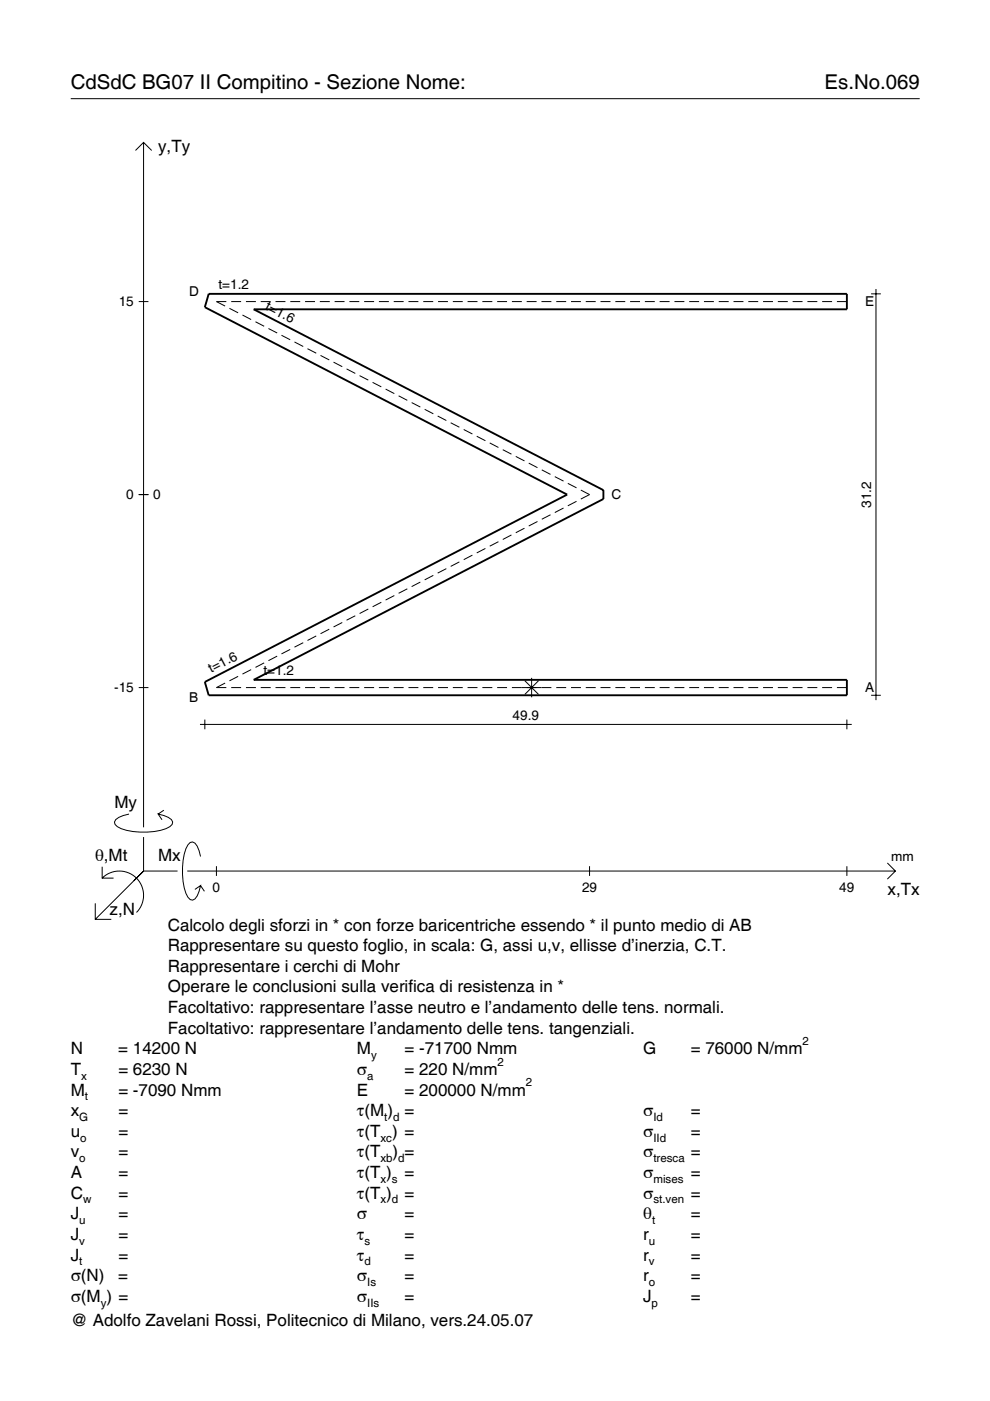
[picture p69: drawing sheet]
<svg xmlns="http://www.w3.org/2000/svg" width="210mm" height="297mm" viewBox="0 0 210 297" stroke-linecap="round" stroke-linejoin="round" font-family="sans-serif">
<defs><g id="words">
<g font-size="4.3">
<text x="15" y="18.9">CdSdC BG07 II Compitino - Sezione Nome:</text>
<text x="174.8" y="18.9">Es.No.069</text>
</g>
<g font-size="3.6">
<text x="33.5" y="32.3">y,Ty</text>
<text x="24.3" y="171.3">My</text>
<text x="20.1" y="182.6">θ,Mt</text>
<text x="33.5" y="182.6">Mx</text>
<text x="188.2" y="189.8">x,Tx</text>
<text x="23.2" y="193.9">z,N</text>
<text x="35.6" y="197.3">Calcolo degli sforzi in * con forze baricentriche essendo * il punto medio di AB</text>
<text x="35.6" y="201.7">Rappresentare su questo foglio, in scala: G, assi u,v, ellisse d’inerzia, C.T.</text>
<text x="35.6" y="206">Rappresentare i cerchi di Mohr</text>
<text x="35.6" y="210.4">Operare le conclusioni sulla verifica di resistenza in *</text>
<text x="35.6" y="214.8">Facoltativo: rappresentare l’asse neutro e l’andamento delle tens. normali.</text>
<text x="35.6" y="219.2">Facoltativo: rappresentare l’andamento delle tens. tangenziali.</text>
<text x="15" y="223.5">N</text>
<text x="15" y="227.9">T</text>
<text x="25.1" y="223.5">= 14200 N</text>
<text x="25.1" y="227.9">= 6230 N</text>
<text x="75.7" y="227.9">σ</text>
<text x="75.7" y="223.5">M</text>
<text x="85.8" y="223.5">= -71700 Nmm</text>
<text x="85.8" y="227.9">= 220 N/mm</text>
<text x="136.4" y="223.5">G</text>
<text x="146.5" y="223.5">= 76000 N/mm</text>
<text x="15" y="232.3">M</text>
<text x="25.1" y="232.3">= -7090 Nmm</text>
<text x="75.7" y="232.3">E</text>
<text x="85.8" y="232.3">= 200000 N/mm</text>
<text x="15" y="236.7">x</text>
<text x="25.1" y="236.7">=</text>
<text x="75.7" y="236.7">τ(M ) =</text>
<text x="136.4" y="236.7">σ</text>
<text x="146.5" y="236.7">=</text>
<text x="15" y="241">u</text>
<text x="15" y="245.4">v</text>
<text x="25.1" y="241">=</text>
<text x="25.1" y="245.4">=</text>
<text x="75.7" y="241">τ(T ) =</text>
<text x="75.7" y="245.4">τ(T</text>
<text x="83.3" y="245.4">) =</text>
<text x="136.4" y="241">σ</text>
<text x="136.4" y="245.4">σ</text>
<text x="146.5" y="241">=</text>
<text x="146.5" y="245.4">=</text>
<text x="15" y="249.8">A</text>
<text x="25.1" y="249.8">=</text>
<text x="75.7" y="249.8">τ(T )</text>
<text x="85.8" y="249.8">=</text>
<text x="136.4" y="249.8">σ</text>
<text x="146.5" y="249.8">=</text>
<text x="15" y="254.2">C</text>
<text x="25.1" y="254.2">=</text>
<text x="75.7" y="254.2">τ(T )</text>
<text x="85.8" y="254.2">=</text>
<text x="136.4" y="254.2">σ</text>
<text x="146.5" y="254.2">=</text>
<text x="15" y="258.5">J</text>
<text x="15" y="262.9">J</text>
<text x="25.1" y="258.5">=</text>
<text x="25.1" y="262.9">=</text>
<text x="75.7" y="258.5">σ</text>
<text x="75.7" y="262.9">τ</text>
<text x="85.8" y="258.5">=</text>
<text x="85.8" y="262.9">=</text>
<text x="136.4" y="258.5">θ</text>
<text x="136.4" y="262.9">r</text>
<text x="146.5" y="258.5">=</text>
<text x="146.5" y="262.9">=</text>
<text x="15" y="267.3">J</text>
<text x="25.1" y="267.3">=</text>
<text x="75.7" y="267.3">τ</text>
<text x="85.8" y="267.3">=</text>
<text x="136.4" y="267.3">r</text>
<text x="146.5" y="267.3">=</text>
<text x="15" y="271.7">σ(N)</text>
<text x="25.1" y="271.7">=</text>
<text x="75.7" y="271.7">σ</text>
<text x="85.8" y="271.7">=</text>
<text x="136.4" y="271.7">r</text>
<text x="146.5" y="271.7">=</text>
<text x="15" y="276">σ(M ) =</text>
<text x="15" y="281.2">@ Adolfo Zavelani Rossi, Politecnico di Milano, vers.24.05.07</text>
<text x="75.7" y="276">σ</text>
<text x="85.8" y="276">=</text>
<text x="136.4" y="276">J</text>
<text x="146.5" y="276">=</text>
</g>
<g font-size="2.9">
<text x="25.2" y="64.9">15</text>
<text x="40.1" y="62.8">D</text>
<text x="46.3" y="61.3">t=1.2</text>
<text x="56.1" y="65.6" transform="rotate(27 56.1 65.6)">t=1.6</text>
<text x="183.4" y="64.8">E</text>
<text x="26.8" y="105.9">0</text>
<text x="32.5" y="105.9">0</text>
<text x="129.7" y="105.8">C</text>
<text x="184.7" y="107.7" transform="rotate(-90 184.7 107.7)">31.2</text>
<text x="44.8" y="142.7" transform="rotate(-27 44.8 142.7)">t=1.6</text>
<text x="55.9" y="143.1">t=1.2</text>
<text x="24.2" y="146.8">-15</text>
<text x="40.1" y="148.8">B</text>
<text x="183.4" y="146.7">A</text>
<text x="108.7" y="152.6">49.9</text>
<text x="189" y="182.6">mm</text>
<text x="45.1" y="189.1">0</text>
<text x="123.4" y="189.1">29</text>
<text x="178" y="189.1">49</text>
</g>
<g font-size="2.4">
<text x="170.2" y="221.5">2</text>
<text x="78.7" y="224.5">y</text>
<text x="105.5" y="225.9">2</text>
<text x="17.2" y="228.9">x</text>
<text x="18" y="233.3">t</text>
<text x="77.9" y="228.9">a</text>
<text x="111.5" y="230.3">2</text>
<text x="16.8" y="237.7">G</text>
<text x="81.5" y="237.7">t d</text>
<text x="138.5" y="237.7">Id</text>
<text x="17" y="242">o</text>
<text x="80.7" y="242">xc</text>
<text x="138.5" y="242">IId</text>
<text x="16.8" y="246.4">o</text>
<text x="80.7" y="246.4">xb d</text>
<text x="80.7" y="250.8">x s</text>
<text x="138.5" y="246.4">tresca</text>
<text x="138.5" y="250.8">mises</text>
<text x="17.6" y="255.2">w</text>
<text x="80.7" y="255.2">x d</text>
<text x="138.5" y="255.2">st.ven</text>
<text x="16.8" y="259.5">u</text>
<text x="16.8" y="263.9">v</text>
<text x="77.3" y="263.9">s</text>
<text x="137.6" y="263.9">u</text>
<text x="138.2" y="259.5">t</text>
<text x="16.8" y="268.3">t</text>
<text x="77.3" y="268.3">d</text>
<text x="137.6" y="268.3">v</text>
<text x="77.9" y="272.7">Is</text>
<text x="137.6" y="272.7">o</text>
<text x="21.4" y="277">y</text>
<text x="77.9" y="277">IIs</text>
<text x="138.2" y="277">p</text>
</g>
</g></defs>
<g fill="none" stroke="#000" stroke-width=".21">
<path d="M15 20.9h180M28.7 31.9l1.7-1.7 1.8 1.7M30.4 30.2v145.2M29.4 63.9h2.1M48 63.9h-2.1l1.8 1M48.6 65.4l1.9 .9M49 63.9h2.1M51.4 66.8l1.8 1M52.1 63.9h2.2M54.2 68.2l1.8 1M55.3 63.9h2.1M56.9 69.7l1.9 .9"/>
<path d="M58.4 63.9h2.1M59.7 71.1l1.8 .9M61.5 63.9h2.1M62.4 72.5l1.9 1M64.7 63.9h2.1M65.2 73.9l1.8 1M67.8 63.9h2.1M68 75.4l1.8 .9M70.7 76.8l1.9 .9M70.9 63.9h2.1M73.5 78.2l1.8 1M74.1 63.9h2.1"/>
<path d="M76.2 79.6l1.9 1M77.2 63.9h2.1M80.3 63.9h2.1M83.5 63.9h2.1M86.6 63.9h2.1M89.7 63.9h2.1M92.9 63.9h2.1M96 63.9h2.1M99.1 63.9h2.1M102.3 63.9h2.1M105.4 63.9h2.1M108.5 63.9h2.1"/>
<path d="M111.7 63.9h2.1M114.8 63.9h2.1M117.9 63.9h2.1M121.1 63.9h2.1M124.2 63.9h2.1M127.3 63.9h2.1M130.5 63.9h2.1M133.6 63.9h2.1M136.7 63.9h2.1M139.9 63.9h2.1M143 63.9h2.1M146.1 63.9h2.1"/>
<path d="M149.3 63.9h2.1M152.4 63.9h2.1M155.5 63.9h2.1M158.7 63.9h2.1M161.8 63.9h2.1M164.9 63.9h2.1M168.1 63.9h2.1M171.2 63.9h2.1M174.3 63.9h2.1M177.4 63.9h2.2M184.7 62.3h2.1M185.7 61.3v87.1"/>
<path d="M79 81.1l1.8 .9M81.8 82.5l1.8 1M84.5 83.9l1.9 1M87.3 85.4l1.8 .9M90 86.8l1.9 .9M92.8 88.2l1.8 1M95.6 89.6l1.8 1M98.3 91.1l1.9 .9M101.1 92.5l1.8 .9M103.8 93.9l1.9 1M106.6 95.3l1.8 1M109.4 96.8l1.8 .9"/>
<path d="M112.1 98.2l1.9 1M114.9 99.6l1.8 1M29.4 104.9h2.1M97.4 119.1l-1.8 1M100.2 117.7l-1.9 1M102.9 116.3l-1.8 .9M105.7 114.9l-1.9 .9M108.4 113.4l-1.8 1M111.2 112l-1.8 1M114 110.6l-1.9 .9M116.7 109.1l-1.8 1M117.6 101.1l1.9 .9"/>
<path d="M119.5 107.7l-1.9 1M120.4 102.5l1.8 .9M122.2 106.3l-1.8 .9M123.1 103.9l1.9 1-1.9 .9M58.8 139.1l-1.9 1M61.5 137.7l-1.8 .9M64.3 136.3l-1.9 .9M67 134.8l-1.8 1M69.8 133.4l-1.8 1M72.6 132l-1.9 .9M75.3 130.6l-1.8 .9M78.1 129.1l-1.9 1"/>
<path d="M80.8 127.7l-1.8 1M83.6 126.3l-1.8 .9M86.4 124.8l-1.9 1M89.1 123.4l-1.8 1M91.9 122l-1.9 .9M94.6 120.6l-1.8 .9M29.4 145.8h2.1M42.4 153.6h138.2M43.4 152.6v2M47.7 144.8l-1.8 1h2.1M49 145.8h2.1M50.5 143.4l-1.9 1"/>
<path d="M52.1 145.8h2.2M53.2 142l-1.8 .9M55.3 145.8h2.1M56 140.5l-1.8 1M58.4 145.8h2.1M61.5 145.8h2.1M64.7 145.8h2.1M67.8 145.8h2.1M70.9 145.8h2.1M74.1 145.8h2.1M77.2 145.8h2.1M80.3 145.8h2.1"/>
<path d="M83.5 145.8h2.1M86.6 145.8h2.1M89.7 145.8h2.1M92.9 145.8h2.1M96 145.8h2.1M99.1 145.8h2.1M102.3 145.8h2.1M105.4 145.8h2.1M108.5 145.8h8.4M111.3 144.3l2.9 2.9M112.7 143.7v4.1M114.2 144.3l-2.9 2.9"/>
<path d="M117.9 145.8h2.1M121.1 145.8h2.1M124.2 145.8h2.1M127.3 145.8h2.1M130.5 145.8h2.1M133.6 145.8h2.1M136.7 145.8h2.1M139.9 145.8h2.1M143 145.8h2.1M146.1 145.8h2.1M149.3 145.8h2.1M152.4 145.8h2.1"/>
<path d="M155.5 145.8h2.1M158.7 145.8h2.1M161.8 145.8h2.1M164.9 145.8h2.1M168.1 145.8h2.1M171.2 145.8h2.1M174.3 145.8h2.1M177.4 145.8h2.2M179.6 152.6v2M184.7 147.4h2.1M27.3 172.6a3.6 3.6 0 0 0-3 1.7l.1 .5a5.7 5.7 0 0 0 3.8 1.5 13.3 13.3 0 0 0 7.8-1l.5-.5 .1-.5a3.6 3.6 0 0 0-3.1-1.7l.8 1.2M30.4 177.5v7.2"/>
<path d="M34.7 171.8l-1.2 .8M20.2 191.5v3.4h3.4M21.7 186.2a5.1 5.1 0 0 1 7.2 0 5.1 5.1 0 0 1 0 7.3M21.7 183.8v2.4h2.4M30.4 184.7l-10.2 10.2M30.4 184.7l-2 2M30.4 184.7h7.2M39.7 184.7h150.1M42.5 181.6a3.6 3.6 0 0 0-1.7-3.1l-.5 .1a5.7 5.7 0 0 0-1.5 3.8 13.3 13.3 0 0 0 1 7.8l.5 .5 .5 .2a3.6 3.6 0 0 0 1.7-3.1l-1.2 .8M42.5 187.8l.8 1.2M45.9 183.7v2M125 183.7v2"/>
<path d="M179.6 183.7v2M188.1 183l1.7 1.7-1.7 1.7"/>
</g>
<path d="M44.2 62.3h135.4v3.3h-125.8l74.1 38.3v1.9l-74.1 38.3h125.8v3.3h-135.4l-.8-2.8 76.8-39.7-76.8-39.8z" fill="none" stroke="#000" stroke-width=".4"/>
<use href="#words"/>
</svg>
